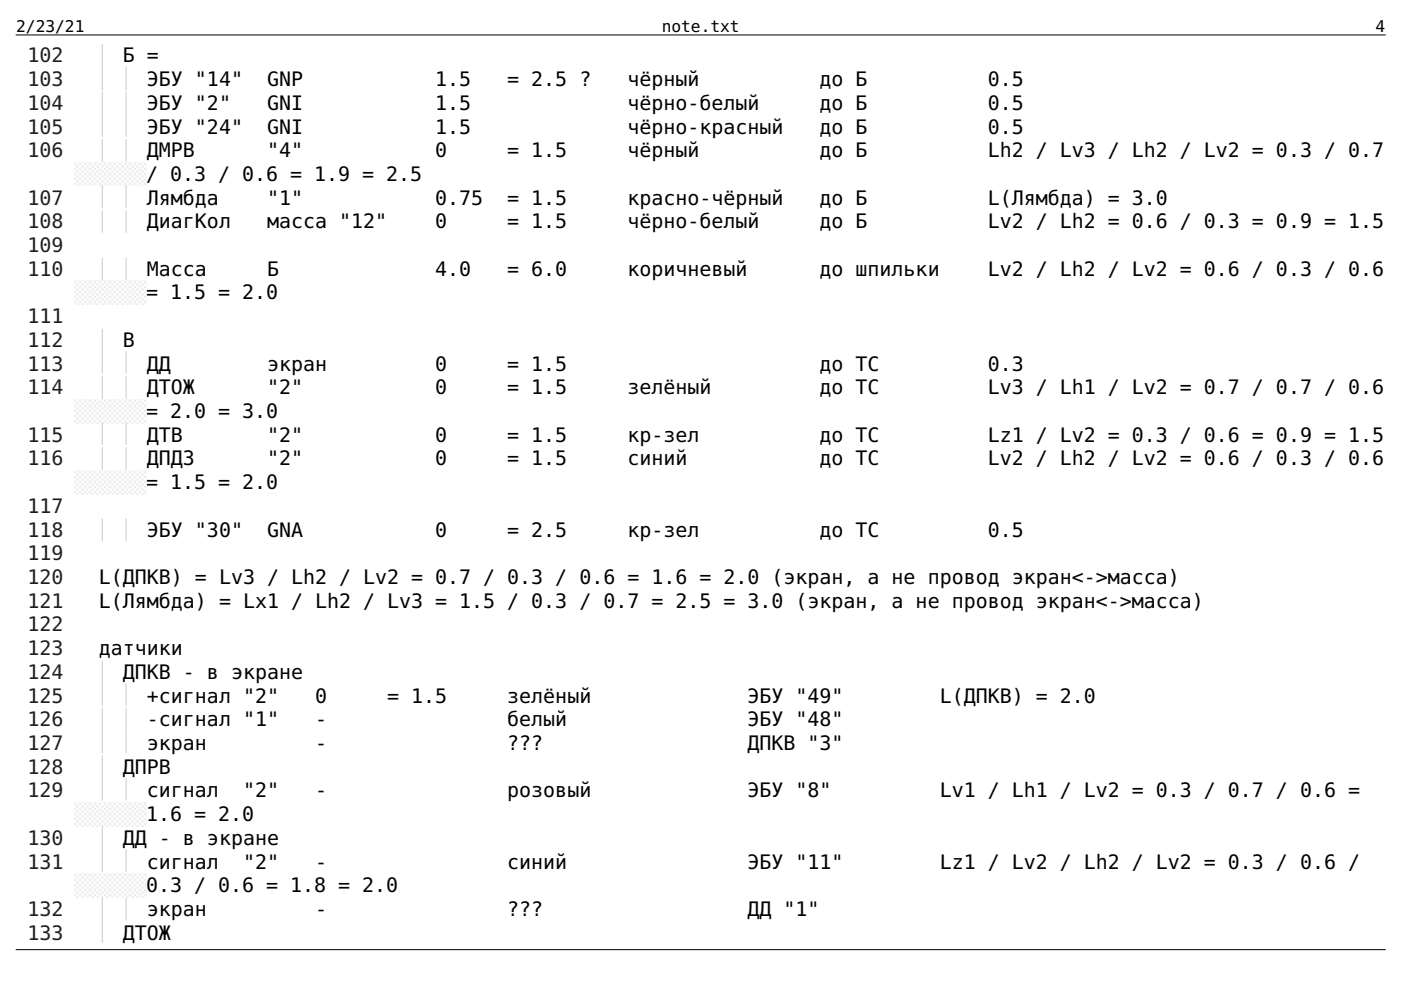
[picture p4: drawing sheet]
<svg xmlns="http://www.w3.org/2000/svg" width="297mm" height="210mm" viewBox="0 0 297 210" stroke-linecap="round" stroke-linejoin="round" font-family="sans-serif">
<defs><g id="words">
<g font-size="4.2" fill="#1f1f1f">
<text x="5.9" y="13.2">102</text>
<text x="5.9" y="18.3">103</text>
<text x="5.9" y="23.3">104</text>
<text x="5.9" y="28.3">105</text>
<text x="5.9" y="33.3">106</text>
<text x="5.9" y="43.4">107</text>
<text x="5.9" y="48.4">108</text>
<text x="5.9" y="53.4">109</text>
<text x="5.9" y="58.5">110</text>
<text x="5.9" y="68.5">111</text>
<text x="5.9" y="73.6">112</text>
<text x="5.9" y="78.6">113</text>
<text x="5.9" y="83.6">114</text>
<text x="5.9" y="93.7">115</text>
<text x="5.9" y="98.7">116</text>
<text x="5.9" y="108.7">117</text>
<text x="5.9" y="113.8">118</text>
<text x="5.9" y="118.8">119</text>
<text x="5.9" y="123.8">120</text>
<text x="5.9" y="128.9">121</text>
<text x="5.9" y="133.9">122</text>
<text x="5.9" y="138.9">123</text>
<text x="5.9" y="143.9">124</text>
<text x="5.9" y="149">125</text>
<text x="5.9" y="154">126</text>
<text x="5.9" y="159">127</text>
<text x="5.9" y="164">128</text>
<text x="5.9" y="169.1">129</text>
<text x="5.9" y="179.1">130</text>
<text x="5.9" y="184.2">131</text>
<text x="5.9" y="194.2">132</text>
<text x="5.9" y="199.2">133</text>
</g>
<g font-size="4.2">
<text x="26.1" y="13.2">Б =</text>
<text x="31.2" y="18.3">ЭБУ &quot;14&quot;</text>
<text x="31.2" y="23.3">ЭБУ &quot;2&quot;</text>
<text x="56.6" y="18.3">GNP</text>
<text x="56.6" y="23.3">GNI</text>
<text x="92.3" y="18.3">1.5</text>
<text x="92.3" y="23.3">1.5</text>
<text x="107.6" y="18.3">= 2.5 ?</text>
<text x="133" y="18.3">чёрный</text>
<text x="133" y="23.3">чёрно-белый</text>
<text x="173.8" y="18.3">до Б</text>
<text x="173.8" y="23.3">до Б</text>
<text x="209.4" y="18.3">0.5</text>
<text x="209.4" y="23.3">0.5</text>
<text x="31.2" y="28.3">ЭБУ &quot;24&quot;</text>
<text x="56.6" y="28.3">GNI</text>
<text x="92.3" y="28.3">1.5</text>
<text x="133" y="28.3">чёрно-красный</text>
<text x="173.8" y="28.3">до Б</text>
<text x="209.4" y="28.3">0.5</text>
<text x="31.2" y="33.3">ДМРВ</text>
<text x="56.6" y="33.3">&quot;4&quot;</text>
<text x="92.3" y="33.3">0</text>
<text x="107.6" y="33.3">= 1.5</text>
<text x="133" y="33.3">чёрный</text>
<text x="173.8" y="33.3">до Б</text>
<text x="209.4" y="33.3">Lh2 / Lv3 / Lh2 / Lv2 = 0.3 / 0.7</text>
<text x="31" y="38.4">/ 0.3 / 0.6 = 1.9 = 2.5</text>
<text x="31.2" y="43.4">Лямбда</text>
<text x="56.6" y="43.4">&quot;1&quot;</text>
<text x="92.3" y="43.4">0.75</text>
<text x="107.6" y="43.4">= 1.5</text>
<text x="133" y="43.4">красно-чёрный</text>
<text x="173.8" y="43.4">до Б</text>
<text x="209.4" y="43.4">L(Лямбда) = 3.0</text>
<text x="31.2" y="48.4">ДиагКол</text>
<text x="56.6" y="48.4">масса &quot;12&quot;</text>
<text x="92.3" y="48.4">0</text>
<text x="107.6" y="48.4">= 1.5</text>
<text x="133" y="48.4">чёрно-белый</text>
<text x="173.8" y="48.4">до Б</text>
<text x="209.4" y="48.4">Lv2 / Lh2 = 0.6 / 0.3 = 0.9 = 1.5</text>
<text x="31.2" y="58.5">Масса</text>
<text x="56.6" y="58.5">Б</text>
<text x="92.3" y="58.5">4.0</text>
<text x="107.6" y="58.5">= 6.0</text>
<text x="133" y="58.5">коричневый</text>
<text x="173.8" y="58.5">до шпильки</text>
<text x="209.4" y="58.5">Lv2 / Lh2 / Lv2 = 0.6 / 0.3 / 0.6</text>
<text x="31" y="63.5">= 1.5 = 2.0</text>
<text x="26.1" y="73.6">В</text>
<text x="31.2" y="78.6">ДД</text>
<text x="31.2" y="83.6">ДТОЖ</text>
<text x="56.6" y="78.6">экран</text>
<text x="56.6" y="83.6">&quot;2&quot;</text>
<text x="92.3" y="78.6">0</text>
<text x="92.3" y="83.6">0</text>
<text x="107.6" y="78.6">= 1.5</text>
<text x="107.6" y="83.6">= 1.5</text>
<text x="133" y="83.6">зелёный</text>
<text x="173.8" y="78.6">до ТС</text>
<text x="173.8" y="83.6">до ТС</text>
<text x="209.4" y="78.6">0.3</text>
<text x="209.4" y="83.6">Lv3 / Lh1 / Lv2 = 0.7 / 0.7 / 0.6</text>
<text x="31" y="88.6">= 2.0 = 3.0</text>
<text x="31.2" y="93.7">ДТВ</text>
<text x="56.6" y="93.7">&quot;2&quot;</text>
<text x="92.3" y="93.7">0</text>
<text x="107.6" y="93.7">= 1.5</text>
<text x="133" y="93.7">кр-зел</text>
<text x="173.8" y="93.7">до ТС</text>
<text x="209.4" y="93.7">Lz1 / Lv2 = 0.3 / 0.6 = 0.9 = 1.5</text>
<text x="31.2" y="98.7">ДПДЗ</text>
<text x="56.6" y="98.7">&quot;2&quot;</text>
<text x="92.3" y="98.7">0</text>
<text x="107.6" y="98.7">= 1.5</text>
<text x="133" y="98.7">синий</text>
<text x="173.8" y="98.7">до ТС</text>
<text x="209.4" y="98.7">Lv2 / Lh2 / Lv2 = 0.6 / 0.3 / 0.6</text>
<text x="31" y="103.7">= 1.5 = 2.0</text>
<text x="31.2" y="113.8">ЭБУ &quot;30&quot;</text>
<text x="56.6" y="113.8">GNA</text>
<text x="92.3" y="113.8">0</text>
<text x="107.6" y="113.8">= 2.5</text>
<text x="133" y="113.8">кр-зел</text>
<text x="173.8" y="113.8">до ТС</text>
<text x="209.4" y="113.8">0.5</text>
<text x="21" y="123.8">L(ДПКВ) = Lv3 / Lh2 / Lv2 = 0.7 / 0.3 / 0.6 = 1.6 = 2.0 (экран, а не провод экран&lt;-&gt;масса)</text>
<text x="21" y="128.9">L(Лямбда) = Lx1 / Lh2 / Lv3 = 1.5 / 0.3 / 0.7 = 2.5 = 3.0 (экран, а не провод экран&lt;-&gt;масса)</text>
<text x="21" y="138.9">датчики</text>
<text x="26.1" y="143.9">ДПКВ - в экране</text>
<text x="31.2" y="149">+сигнал &quot;2&quot;</text>
<text x="66.8" y="149">0</text>
<text x="82.1" y="149">= 1.5</text>
<text x="107.6" y="149">зелёный</text>
<text x="158.5" y="149">ЭБУ &quot;49&quot;</text>
<text x="199.2" y="149">L(ДПКВ) = 2.0</text>
<text x="31.2" y="154">-сигнал &quot;1&quot;</text>
<text x="66.8" y="154">-</text>
<text x="107.6" y="154">белый</text>
<text x="158.5" y="154">ЭБУ &quot;48&quot;</text>
<text x="31.2" y="159">экран</text>
<text x="66.8" y="159">-</text>
<text x="107.6" y="159">???</text>
<text x="158.5" y="159">ДПКВ &quot;3&quot;</text>
<text x="26.1" y="164">ДПРВ</text>
<text x="31.2" y="169.1">сигнал</text>
<text x="51.5" y="169.1">&quot;2&quot;</text>
<text x="66.8" y="169.1">-</text>
<text x="107.6" y="169.1">розовый</text>
<text x="158.5" y="169.1">ЭБУ &quot;8&quot;</text>
<text x="199.2" y="169.1">Lv1 / Lh1 / Lv2 = 0.3 / 0.7 / 0.6 =</text>
<text x="26.1" y="179.1">ДД - в экране</text>
<text x="31" y="174.1">1.6 = 2.0</text>
<text x="31.2" y="184.2">сигнал</text>
<text x="51.5" y="184.2">&quot;2&quot;</text>
<text x="66.8" y="184.2">-</text>
<text x="107.6" y="184.2">синий</text>
<text x="158.5" y="184.2">ЭБУ &quot;11&quot;</text>
<text x="199.2" y="184.2">Lz1 / Lv2 / Lh2 / Lv2 = 0.3 / 0.6 /</text>
<text x="31" y="189.2">0.3 / 0.6 = 1.8 = 2.0</text>
<text x="31.2" y="194.2">экран</text>
<text x="66.8" y="194.2">-</text>
<text x="107.6" y="194.2">???</text>
<text x="158.5" y="194.2">ДД &quot;1&quot;</text>
<text x="26.1" y="199.2">ДТОЖ</text>
</g>
<g font-size="3.4">
<text x="3.4" y="6.9">2/23/21</text>
<text x="140.3" y="6.9">note.txt</text>
<text x="291.6" y="6.9">4</text>
</g>
</g></defs>
<path d="M3.4 7.4h290.3M3.4 201.3h290.3" fill="none" stroke="#000" stroke-width=".21"/>
<path d="M21.7 9.3v4.7M21.7 19.3v4.8M26.7 19.3v4.8M21.7 29.4v4.7M26.7 29.4v4.7" fill="none" stroke="#d2d2d2" stroke-width=".26" stroke-dasharray=".3 .3" stroke-dashoffset=".3"/>
<path d="M21.7 14.3v4.8M26.7 14.3v4.8M21.7 24.3v4.8M26.7 24.3v4.8" fill="none" stroke="#d2d2d2" stroke-width=".26" stroke-dasharray=".3 .3"/>
<path d="M15.9 34.4h15.1v5h-15.1z" fill="#ededed"/>
<path d="M21.7 39.4v4.8M26.7 39.4v4.8" fill="none" stroke="#d2d2d2" stroke-width=".26" stroke-dasharray=".3 .3"/>
<path d="M21.7 44.5v4.7M21.7 54.5v4.8M26.7 44.5v4.7M26.7 54.5v4.8" fill="none" stroke="#d2d2d2" stroke-width=".26" stroke-dasharray=".3 .3" stroke-dashoffset=".3"/>
<path d="M15.9 59.5h15.1v5.1h-15.1z" fill="#ededed"/>
<path d="M21.7 69.6v4.7M21.7 79.6v4.8M26.7 79.6v4.8" fill="none" stroke="#d2d2d2" stroke-width=".26" stroke-dasharray=".3 .3" stroke-dashoffset=".3"/>
<path d="M21.7 74.6v4.8M26.7 74.6v4.8" fill="none" stroke="#d2d2d2" stroke-width=".26" stroke-dasharray=".3 .3"/>
<path d="M15.9 84.7h15.1v5h-15.1z" fill="#ededed"/>
<path d="M21.7 89.7v4.8M26.7 89.7v4.8" fill="none" stroke="#d2d2d2" stroke-width=".26" stroke-dasharray=".3 .3"/>
<path d="M21.7 94.7v4.8M26.7 94.7v4.8" fill="none" stroke="#d2d2d2" stroke-width=".26" stroke-dasharray=".3 .3" stroke-dashoffset=".3"/>
<path d="M15.9 99.7h15.1v5.1h-15.1z" fill="#ededed"/>
<path d="M21.7 109.8v4.8M26.7 109.8v4.8M21.7 140v4.7M21.7 150v4.8M26.7 150v4.8M21.7 160.1v4.7" fill="none" stroke="#d2d2d2" stroke-width=".26" stroke-dasharray=".3 .3" stroke-dashoffset=".3"/>
<path d="M21.7 145v4.8M21.7 155v4.8M26.7 145v4.8M26.7 155v4.8M21.7 165.1v4.8M26.7 165.1v4.8" fill="none" stroke="#d2d2d2" stroke-width=".26" stroke-dasharray=".3 .3"/>
<path d="M15.9 170.1h15.1v5.1h-15.1z" fill="#ededed"/>
<path d="M21.7 175.2v4.7" fill="none" stroke="#d2d2d2" stroke-width=".26" stroke-dasharray=".3 .3" stroke-dashoffset=".3"/>
<path d="M21.7 180.2v4.7M26.7 180.2v4.7" fill="none" stroke="#d2d2d2" stroke-width=".26" stroke-dasharray=".3 .3"/>
<path d="M15.9 185.2h15.1v5h-15.1z" fill="#ededed"/>
<path d="M21.7 190.2v4.8M26.7 190.2v4.8" fill="none" stroke="#d2d2d2" stroke-width=".26" stroke-dasharray=".3 .3" stroke-dashoffset=".3"/>
<path d="M21.7 195.3v4.7" fill="none" stroke="#d2d2d2" stroke-width=".26" stroke-dasharray=".3 .3"/>
<use href="#words"/>
</svg>
